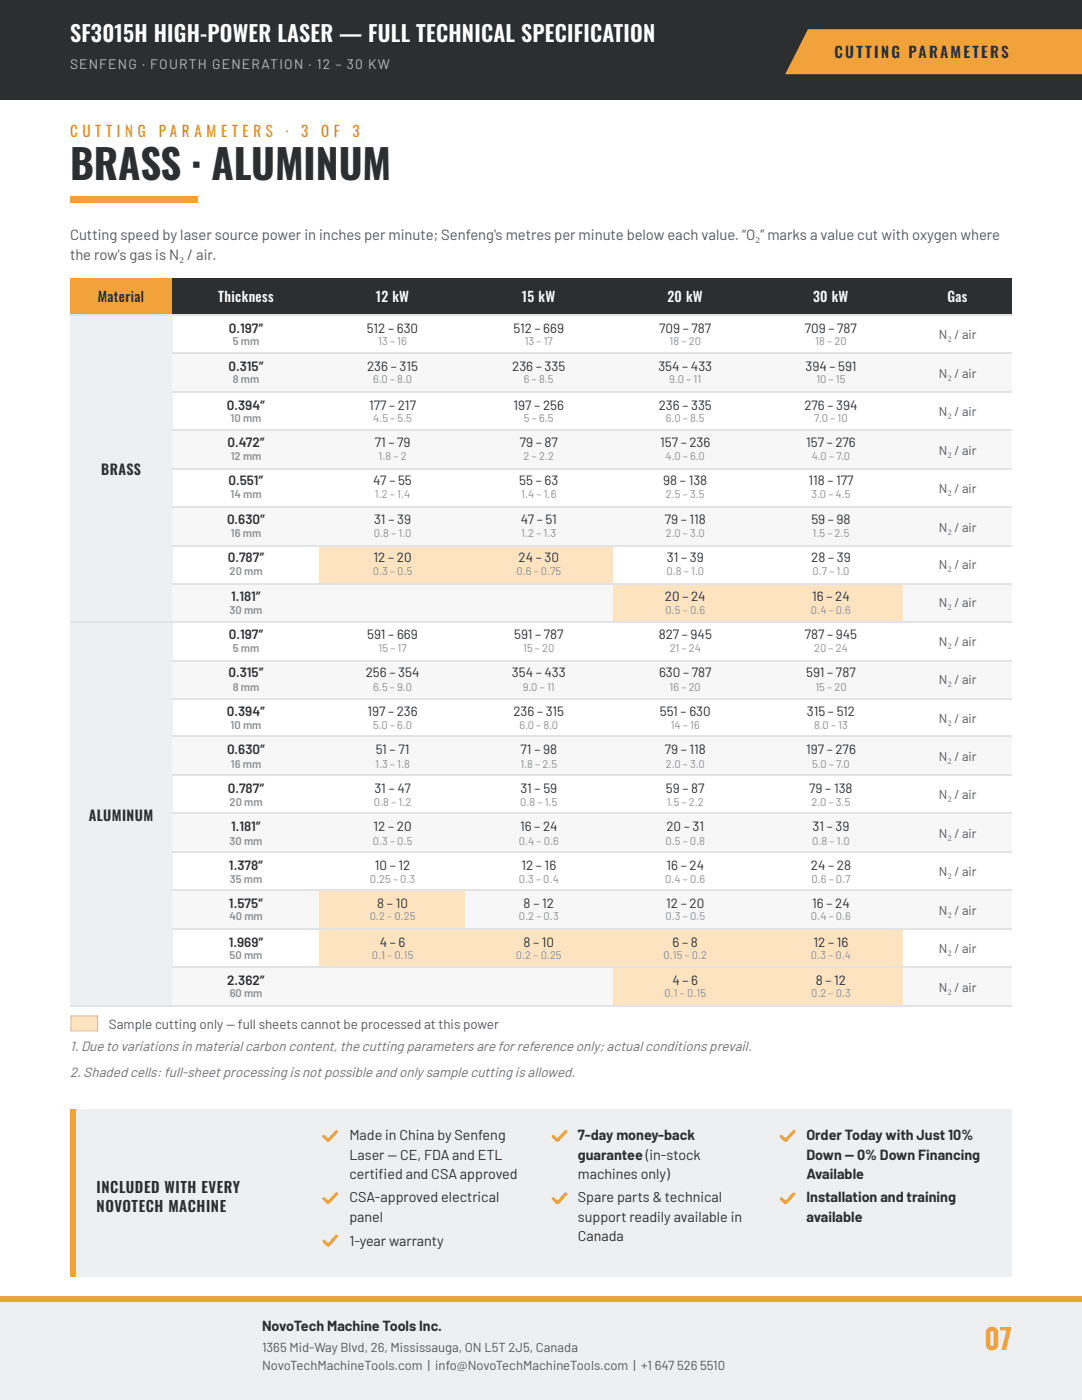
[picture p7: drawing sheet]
<svg xmlns="http://www.w3.org/2000/svg" width="216mm" height="279mm" viewBox="0 0 216 279" stroke-linecap="round" stroke-linejoin="round" font-family="sans-serif">
<defs><g id="words">
<text font-size="8.1" fill="#2d2e30" x="14" y="36">BRASS · ALUMINUM</text>
<text font-size="5.6" fill="#f2a23b" x="196.5" y="269.3">07</text>
<text font-size="4.4" fill="#fff" x="14" y="8.5">SF3015H HIGH-POWER LASER — FULL TECHNICAL SPECIFICATION</text>
<g font-size="3" fill="#2d2e30">
<text x="166.5" y="11.6">CUTTING PARAMETERS</text>
<text x="19.3" y="238.1">INCLUDED WITH EVERY</text>
<text x="19.3" y="241.8">NOVOTECH MACHINE</text>
</g>
<g font-size="3" fill="#e08a1e">
<text x="14" y="27.3">C U T T I N G</text>
<text x="31.7" y="27.3">P A R A M E T E R S</text>
<text x="57" y="27.3">·</text>
<text x="60.1" y="27.3">3</text>
<text x="64.1" y="27.3">O F</text>
<text x="70.3" y="27.3">3</text>
</g>
<g font-size="3" fill="#55575b">
<text x="14" y="47.9">Cutting speed by laser source power in inches per minute; Senfeng's metres per minute below each value. “O₂” marks a value cut with oxygen where</text>
<text x="14" y="51.9">the row's gas is N₂ / air.</text>
</g>
<g font-size="2.9" fill="#2d2e30">
<text x="69.7" y="227.5">Made in China by Senfeng</text>
<text x="115.3" y="227.5">7-day money-back</text>
<text x="160.9" y="227.5">Order Today with Just 10%</text>
<text x="69.7" y="231.5">Laser — CE, FDA and ETL</text>
<text x="115.3" y="231.5">guarantee (in-stock</text>
<text x="160.9" y="231.5">Down — 0% Down Financing</text>
<text x="69.7" y="235.2">certifed and CSA approved</text>
<text x="69.7" y="240">CSA-approved electrical</text>
<text x="75.6" y="235.2">i</text>
<text x="115.3" y="235.2">machines only)</text>
<text x="115.3" y="240">Spare parts &amp; technical</text>
<text x="160.9" y="235.2">Available</text>
<text x="160.9" y="240">Installation and training</text>
<text x="69.7" y="243.9">panel</text>
<text x="115.3" y="243.9">support readily available in</text>
<text x="160.9" y="243.9">available</text>
<text x="69.7" y="248.7">1-year warranty</text>
<text x="115.3" y="247.6">Canada</text>
<text x="52.3" y="265.6">NovoTech Machine Tools Inc.</text>
</g>
<text font-size="2.8" fill="#b8babd" x="14" y="13.8">SENFENG · FOURTH GENERATION · 12 – 30 KW</text>
<g font-size="2.8" fill="#2d2e30">
<text x="19.5" y="60.3">Material</text>
<text x="20.2" y="94.7">BRASS</text>
<text x="17.7" y="163.8">ALUMINUM</text>
</g>
<g font-size="2.8" fill="#fff">
<text x="43.5" y="60.3">Thickness</text>
<text x="75" y="60.3">12 kW</text>
<text x="104.2" y="60.3">15 kW</text>
<text x="133.2" y="60.3">20 kW</text>
<text x="162.2" y="60.3">30 kW</text>
<text x="189.1" y="60.3">Gas</text>
</g>
<g font-size="2.8" fill="#6d6f73">
<text x="14" y="209.8">1. Due to variations in material carbon content, the cutting parameters are for reference only; actual conditions prevail.</text>
<text x="14" y="214.8">2. Shaded cells: full-sheet processing is not possible and only sample cutting is allowed.</text>
</g>
<g font-size="2.7" fill="#2d2e30">
<text x="45.6" y="66.4">0.197″</text>
<text x="73.2" y="66.4">512 – 630</text>
<text x="102.5" y="66.4">512 – 669</text>
<text x="131.6" y="66.4">709 – 787</text>
<text x="160.6" y="66.4">709 – 787</text>
<text x="45.6" y="74.1">0.315″</text>
<text x="73.3" y="74.1">236 – 315</text>
<text x="102.2" y="74.1">236 – 335</text>
<text x="131.4" y="74.1">354 – 433</text>
<text x="160.7" y="74.1">394 – 591</text>
<text x="45.3" y="81.8">0.394″</text>
<text x="73.7" y="81.8">177 – 217</text>
<text x="102.5" y="81.8">197 – 256</text>
<text x="131.4" y="81.8">236 – 335</text>
<text x="160.5" y="81.8">276 – 394</text>
<text x="45.4" y="89.2">0.472″</text>
<text x="74.8" y="89.2">71 – 79</text>
<text x="103.7" y="89.2">79 – 87</text>
<text x="131.7" y="89.2">157 – 236</text>
<text x="160.8" y="89.2">157 – 276</text>
<text x="45.6" y="96.8">0.551″</text>
<text x="74.5" y="96.8">47 – 55</text>
<text x="103.6" y="96.8">55 – 63</text>
<text x="132.3" y="96.8">98 – 138</text>
<text x="161.3" y="96.8">118 – 177</text>
<text x="45.3" y="104.5">0.630″</text>
<text x="74.7" y="104.5">31 – 39</text>
<text x="103.9" y="104.5">47 – 51</text>
<text x="132.6" y="104.5">79 – 118</text>
<text x="161.9" y="104.5">59 – 98</text>
<text x="45.5" y="112.2">0.787″</text>
<text x="74.5" y="112.2">12 – 20</text>
<text x="103.5" y="112.2">24 – 30</text>
<text x="133.1" y="112.2">31 – 39</text>
<text x="161.9" y="112.2">28 – 39</text>
<text x="46.1" y="119.9">1.181″</text>
<text x="132.7" y="119.9">20 – 24</text>
<text x="162.1" y="119.9">16 – 24</text>
<text x="45.6" y="127.5">0.197″</text>
<text x="73.3" y="127.5">591 – 669</text>
<text x="102.6" y="127.5">591 – 787</text>
<text x="131.4" y="127.5">827 – 945</text>
<text x="160.6" y="127.5">787 – 945</text>
<text x="45.6" y="135.2">0.315″</text>
<text x="73" y="135.2">256 – 354</text>
<text x="102.1" y="135.2">354 – 433</text>
<text x="131.5" y="135.2">630 – 787</text>
<text x="160.9" y="135.2">591 – 787</text>
<text x="45.3" y="142.9">0.394″</text>
<text x="73.3" y="142.9">197 – 236</text>
<text x="102.4" y="142.9">236 – 315</text>
<text x="131.7" y="142.9">551 – 630</text>
<text x="161" y="142.9">315 – 512</text>
<text x="45.3" y="150.5">0.630″</text>
<text x="75" y="150.5">51 – 71</text>
<text x="103.9" y="150.5">71 – 98</text>
<text x="132.6" y="150.5">79 – 118</text>
<text x="160.8" y="150.5">197 – 276</text>
<text x="45.5" y="158.2">0.787″</text>
<text x="74.7" y="158.2">31 – 47</text>
<text x="103.8" y="158.2">31 – 59</text>
<text x="132.9" y="158.2">59 – 87</text>
<text x="161.5" y="158.2">79 – 138</text>
<text x="46.1" y="165.9">1.181″</text>
<text x="74.5" y="165.9">12 – 20</text>
<text x="103.8" y="165.9">16 – 24</text>
<text x="133" y="165.9">20 – 31</text>
<text x="162.1" y="165.9">31 – 39</text>
<text x="45.7" y="173.6">1.378″</text>
<text x="74.8" y="173.6">10 – 12</text>
<text x="104" y="173.6">12 – 16</text>
<text x="133" y="173.6">16 – 24</text>
<text x="161.8" y="173.6">24 – 28</text>
<text x="45.7" y="181.2">1.575″</text>
<text x="75.3" y="181.2">8 – 10</text>
<text x="104.5" y="181.2">8 – 12</text>
<text x="132.9" y="181.2">12 – 20</text>
<text x="162.1" y="181.2">16 – 24</text>
<text x="45.6" y="188.9">1.969″</text>
<text x="75.8" y="188.9">4 – 6</text>
<text x="104.5" y="188.9">8 – 10</text>
<text x="134.2" y="188.9">6 – 8</text>
<text x="162.3" y="188.9">12 – 16</text>
<text x="45.3" y="196.6">2.362″</text>
<text x="134.2" y="196.6">4 – 6</text>
<text x="162.8" y="196.6">8 – 12</text>
</g>
<text font-size="2.7" fill="#55575b" x="21.7" y="205.3">Sample cutting only — full sheets cannot be processed at this power</text>
<g font-size="2.6" fill="#55575b">
<text x="52.3" y="269.9">1365 Mid-Way Blvd, 26, Mississauga, ON L5T 2J5, Canada</text>
<text x="52.3" y="273.3">NovoTechMachineTools.com | info@NovoTechMachineTools.com | +1</text>
<text x="130.6" y="273.3">647</text>
<text x="135.1" y="273.3">526</text>
<text x="139.7" y="273.3">5510</text>
</g>
<g font-size="2.5" fill="#55575b">
<text x="187.3" y="67.7">N₂ / air</text>
<text x="187.3" y="75.4">N₂ / air</text>
<text x="187.3" y="83.1">N₂ / air</text>
<text x="187.3" y="90.8">N₂ / air</text>
<text x="187.3" y="98.4">N₂ / air</text>
<text x="187.3" y="106.1">N₂ / air</text>
<text x="187.3" y="113.5">N₂ / air</text>
<text x="187.3" y="121.2">N₂ / air</text>
<text x="187.3" y="128.9">N₂ / air</text>
<text x="187.3" y="136.5">N₂ / air</text>
<text x="187.3" y="144.2">N₂ / air</text>
<text x="187.3" y="151.9">N₂ / air</text>
<text x="187.3" y="159.5">N₂ / air</text>
<text x="187.3" y="167.2">N₂ / air</text>
<text x="187.3" y="174.9">N₂ / air</text>
<text x="187.3" y="182.6">N₂ / air</text>
<text x="187.3" y="190.2">N₂ / air</text>
<text x="187.3" y="197.9">N₂ / air</text>
</g>
<g font-size="2.2" fill="#8c8e91">
<text x="46.5" y="68.8">5 mm</text>
<text x="75.5" y="68.8">13 – 16</text>
<text x="104.7" y="68.8">13 – 17</text>
<text x="133.6" y="68.8">18 – 20</text>
<text x="162.7" y="68.8">18 – 20</text>
<text x="46.5" y="76.5">8 mm</text>
<text x="74.5" y="76.5">6.0 – 8.0</text>
<text x="104.5" y="76.5">6 – 8.5</text>
<text x="133.5" y="76.5">9.0 – 11</text>
<text x="162.9" y="76.5">10 – 15</text>
<text x="46" y="84.1">10 mm</text>
<text x="74.5" y="84.1">4.5 – 5.5</text>
<text x="104.6" y="84.1">5 – 6.5</text>
<text x="132.9" y="84.1">6.0 – 8.5</text>
<text x="162.5" y="84.1">7.0 – 10</text>
<text x="46" y="91.8">12 mm</text>
<text x="75.5" y="91.8">1.8 – 2</text>
<text x="104.5" y="91.8">2 – 2.2</text>
<text x="132.8" y="91.8">4.0 – 6.0</text>
<text x="162" y="91.8">4.0 – 7.0</text>
<text x="46" y="99.5">14 mm</text>
<text x="74.8" y="99.5">1.2 – 1.4</text>
<text x="104" y="99.5">1.4 – 1.6</text>
<text x="132.9" y="99.5">2.5 – 3.5</text>
<text x="161.9" y="99.5">3.0 – 4.5</text>
<text x="46.1" y="107.2">16 mm</text>
<text x="74.6" y="107.2">0.8 – 1.0</text>
<text x="104" y="107.2">1.2 – 1.3</text>
<text x="132.8" y="107.2">2.0 – 3.0</text>
<text x="162.1" y="107.2">1.5 – 2.5</text>
<text x="45.8" y="114.8">20 mm</text>
<text x="74.4" y="114.8">0.3 – 0.5</text>
<text x="103" y="114.8">0.6 – 0.75</text>
<text x="133" y="114.8">0.8 – 1.0</text>
<text x="162.1" y="114.8">0.7 – 1.0</text>
<text x="45.8" y="122.5">30 mm</text>
<text x="132.8" y="122.5">0.5 – 0.6</text>
<text x="161.8" y="122.5">0.4 – 0.6</text>
<text x="46.5" y="130.2">5 mm</text>
<text x="75.5" y="130.2">15 – 17</text>
<text x="104.4" y="130.2">15 – 20</text>
<text x="133.6" y="130.2">21 – 24</text>
<text x="162.4" y="130.2">20 – 24</text>
<text x="46.5" y="137.8">8 mm</text>
<text x="74.5" y="137.8">6.5 – 9.0</text>
<text x="104.3" y="137.8">9.0 – 11</text>
<text x="133.6" y="137.8">16 – 20</text>
<text x="162.7" y="137.8">15 – 20</text>
<text x="46" y="145.5">10 mm</text>
<text x="74.5" y="145.5">5.0 – 6.0</text>
<text x="103.6" y="145.5">6.0 – 8.0</text>
<text x="133.8" y="145.5">14 – 16</text>
<text x="162.4" y="145.5">8.0 – 13</text>
<text x="46.1" y="153.2">16 mm</text>
<text x="74.9" y="153.2">1.3 – 1.8</text>
<text x="103.8" y="153.2">1.8 – 2.5</text>
<text x="132.8" y="153.2">2.0 – 3.0</text>
<text x="162" y="153.2">5.0 – 7.0</text>
<text x="45.8" y="160.9">20 mm</text>
<text x="74.6" y="160.9">0.8 – 1.2</text>
<text x="103.8" y="160.9">0.8 – 1.5</text>
<text x="133" y="160.9">1.5 – 2.2</text>
<text x="161.9" y="160.9">2.0 – 3.5</text>
<text x="45.8" y="168.5">30 mm</text>
<text x="74.4" y="168.5">0.3 – 0.5</text>
<text x="103.5" y="168.5">0.4 – 0.6</text>
<text x="132.8" y="168.5">0.5 – 0.8</text>
<text x="162.1" y="168.5">0.8 – 1.0</text>
<text x="45.9" y="176.2">35 mm</text>
<text x="73.8" y="176.2">0.25 – 0.3</text>
<text x="103.5" y="176.2">0.3 – 0.4</text>
<text x="132.8" y="176.2">0.4 – 0.6</text>
<text x="161.9" y="176.2">0.6 – 0.7</text>
<text x="45.8" y="183.6">40 mm</text>
<text x="73.8" y="183.6">0.2 – 0.25</text>
<text x="103.5" y="183.6">0.2 – 0.3</text>
<text x="132.8" y="183.6">0.3 – 0.5</text>
<text x="161.8" y="183.6">0.4 – 0.6</text>
<text x="45.8" y="191.3">50 mm</text>
<text x="74.2" y="191.3">0.1 – 0.15</text>
<text x="102.9" y="191.3">0.2 – 0.25</text>
<text x="132.4" y="191.3">0.15 – 0.2</text>
<text x="161.8" y="191.3">0.3 – 0.4</text>
<text x="45.8" y="199">60 mm</text>
<text x="132.6" y="199">0.1 – 0.15</text>
<text x="161.8" y="199">0.2 – 0.3</text>
</g>
</g></defs>
<path d="M0 0h215.9v19.8h-215.9z" fill="#2d2e30"/>
<g fill="#f2a23b">
<path d="M156.6 5.8h59.3v9h-59.3z"/>
<path d="M14 39.2h25.4v1.3h-25.4z"/>
<path d="M14 55.6h20.4v7.4h-20.4z"/>
</g>
<g fill="#2d2e30">
<path d="M34.4 55.6h29.4v7.4h-29.4z"/>
<path d="M63.8 55.6h29.1v7.4h-29.1z"/>
<path d="M92.9 55.6h29.3v7.4h-29.3z"/>
<path d="M122.2 55.6h29.1v7.4h-29.1z"/>
<path d="M151.3 55.6h28.9v7.4h-28.9z"/>
<path d="M180.2 55.6h21.7v7.4h-21.7z"/>
</g>
<path d="M14 63h20.4v61.1h-20.4z" fill="#eeeff0"/>
<g fill="#f7f7f8">
<path d="M34.4 70.6h29.4v7.7h-29.4z"/>
<path d="M63.8 70.6h29.1v7.7h-29.1z"/>
<path d="M92.9 70.6h29.3v7.7h-29.3z"/>
<path d="M122.2 70.6h29.1v7.7h-29.1z"/>
<path d="M151.3 70.6h28.9v7.7h-28.9z"/>
<path d="M180.2 70.6h21.7v7.7h-21.7z"/>
<path d="M34.4 85.7h29.4v7.7h-29.4z"/>
<path d="M63.8 85.7h29.1v7.7h-29.1z"/>
<path d="M92.9 85.7h29.3v7.7h-29.3z"/>
<path d="M122.2 85.7h29.1v7.7h-29.1z"/>
<path d="M151.3 85.7h28.9v7.7h-28.9z"/>
<path d="M180.2 85.7h21.7v7.7h-21.7z"/>
<path d="M34.4 101.1h29.4v7.6h-29.4z"/>
<path d="M63.8 101.1h29.1v7.6h-29.1z"/>
<path d="M92.9 101.1h29.3v7.6h-29.3z"/>
<path d="M122.2 101.1h29.1v7.6h-29.1z"/>
<path d="M151.3 101.1h28.9v7.6h-28.9z"/>
<path d="M180.2 101.1h21.7v7.6h-21.7z"/>
</g>
<g fill="#fde3bf">
<path d="M63.8 108.7h29.1v7.7h-29.1z"/>
<path d="M92.9 108.7h29.3v7.7h-29.3z"/>
</g>
<g fill="#f7f7f8">
<path d="M34.4 116.4h29.4v7.7h-29.4z"/>
<path d="M63.8 116.4h29.1v7.7h-29.1z"/>
<path d="M92.9 116.4h29.3v7.7h-29.3z"/>
</g>
<g fill="#fde3bf">
<path d="M122.2 116.4h29.1v7.7h-29.1z"/>
<path d="M151.3 116.4h28.9v7.7h-28.9z"/>
</g>
<path d="M180.2 116.4h21.7v7.7h-21.7z" fill="#f7f7f8"/>
<path d="M14 124.1h20.4v76.7h-20.4z" fill="#eeeff0"/>
<g fill="#f7f7f8">
<path d="M34.4 131.8h29.4v7.6h-29.4z"/>
<path d="M63.8 131.8h29.1v7.6h-29.1z"/>
<path d="M92.9 131.8h29.3v7.6h-29.3z"/>
<path d="M122.2 131.8h29.1v7.6h-29.1z"/>
<path d="M151.3 131.8h28.9v7.6h-28.9z"/>
<path d="M180.2 131.8h21.7v7.6h-21.7z"/>
<path d="M34.4 147.1h29.4v7.7h-29.4z"/>
<path d="M63.8 147.1h29.1v7.7h-29.1z"/>
<path d="M92.9 147.1h29.3v7.7h-29.3z"/>
<path d="M122.2 147.1h29.1v7.7h-29.1z"/>
<path d="M151.3 147.1h28.9v7.7h-28.9z"/>
<path d="M180.2 147.1h21.7v7.7h-21.7z"/>
<path d="M34.4 162.5h29.4v7.6h-29.4z"/>
<path d="M63.8 162.5h29.1v7.6h-29.1z"/>
<path d="M92.9 162.5h29.3v7.6h-29.3z"/>
<path d="M122.2 162.5h29.1v7.6h-29.1z"/>
<path d="M151.3 162.5h28.9v7.6h-28.9z"/>
<path d="M180.2 162.5h21.7v7.6h-21.7z"/>
<path d="M34.4 177.8h29.4v7.7h-29.4z"/>
</g>
<path d="M63.8 177.8h29.1v7.7h-29.1z" fill="#fde3bf"/>
<g fill="#f7f7f8">
<path d="M92.9 177.8h29.3v7.7h-29.3z"/>
<path d="M122.2 177.8h29.1v7.7h-29.1z"/>
<path d="M151.3 177.8h28.9v7.7h-28.9z"/>
<path d="M180.2 177.8h21.7v7.7h-21.7z"/>
</g>
<g fill="#fde3bf">
<path d="M63.8 185.5h29.1v7.6h-29.1z"/>
<path d="M92.9 185.5h29.3v7.6h-29.3z"/>
<path d="M122.2 185.5h29.1v7.6h-29.1z"/>
<path d="M151.3 185.5h28.9v7.6h-28.9z"/>
</g>
<g fill="#f7f7f8">
<path d="M34.4 193.1h29.4v7.7h-29.4z"/>
<path d="M63.8 193.1h29.1v7.7h-29.1z"/>
<path d="M92.9 193.1h29.3v7.7h-29.3z"/>
</g>
<g fill="#fde3bf">
<path d="M122.2 193.1h29.1v7.7h-29.1z"/>
<path d="M151.3 193.1h28.9v7.7h-28.9z"/>
</g>
<path d="M180.2 193.1h21.7v7.7h-21.7z" fill="#f7f7f8"/>
<g fill="none" stroke="#e2e3e5" stroke-width=".26">
<path d="M14 62.8h187.9M34.4 70.5h167.5M34.4 78.2h167.5M34.4 85.9h167.5M34.4 93.5h167.5M34.4 101.2h167.5M34.4 108.9h167.5M34.4 116.5h167.5M14 124.2h187.9M34.4 131.9h167.5M34.4 139.6h167.5M34.4 147h167.5"/>
<path d="M34.4 154.6h167.5M34.4 162.3h167.5M34.4 170h167.5M34.4 177.7h167.5M34.4 185.3h167.5M34.4 193h167.5M14 200.7h187.9"/>
</g>
<path d="M14 202.7h5.6v3.1h-5.6z" fill="#fde3bf"/>
<path d="M14.2 202.8h5.2v2.9h-5.2z" fill="none" stroke="#e8c48f" stroke-width=".26"/>
<path d="M14 221.5h187.9v33.3h-187.9z" fill="#eeeff0"/>
<path d="M14 221.5h1.1v33.3h-1.1z" fill="#f2a23b"/>
<path d="M67.2 225.8l-1.7 1.8-.9-.8M67.2 238.2l-1.7 1.8-.9-.8M112.9 225.8l-1.7 1.8-.8-.8M112.9 238.2l-1.7 1.8-.8-.8M158.4 225.8l-1.6 1.8-.9-.8M158.4 238.2l-1.6 1.8-.9-.8M67.2 246.7l-1.7 1.8-.9-.8" fill="none" stroke="#f2a23b" stroke-width=".6"/>
<path d="M0 258.8h215.9v20.6h-215.9z" fill="#eeeff0"/>
<path d="M0 258.8h215.9v1h-215.9z" fill="#f2a23b"/>
<use href="#words"/>
</svg>
